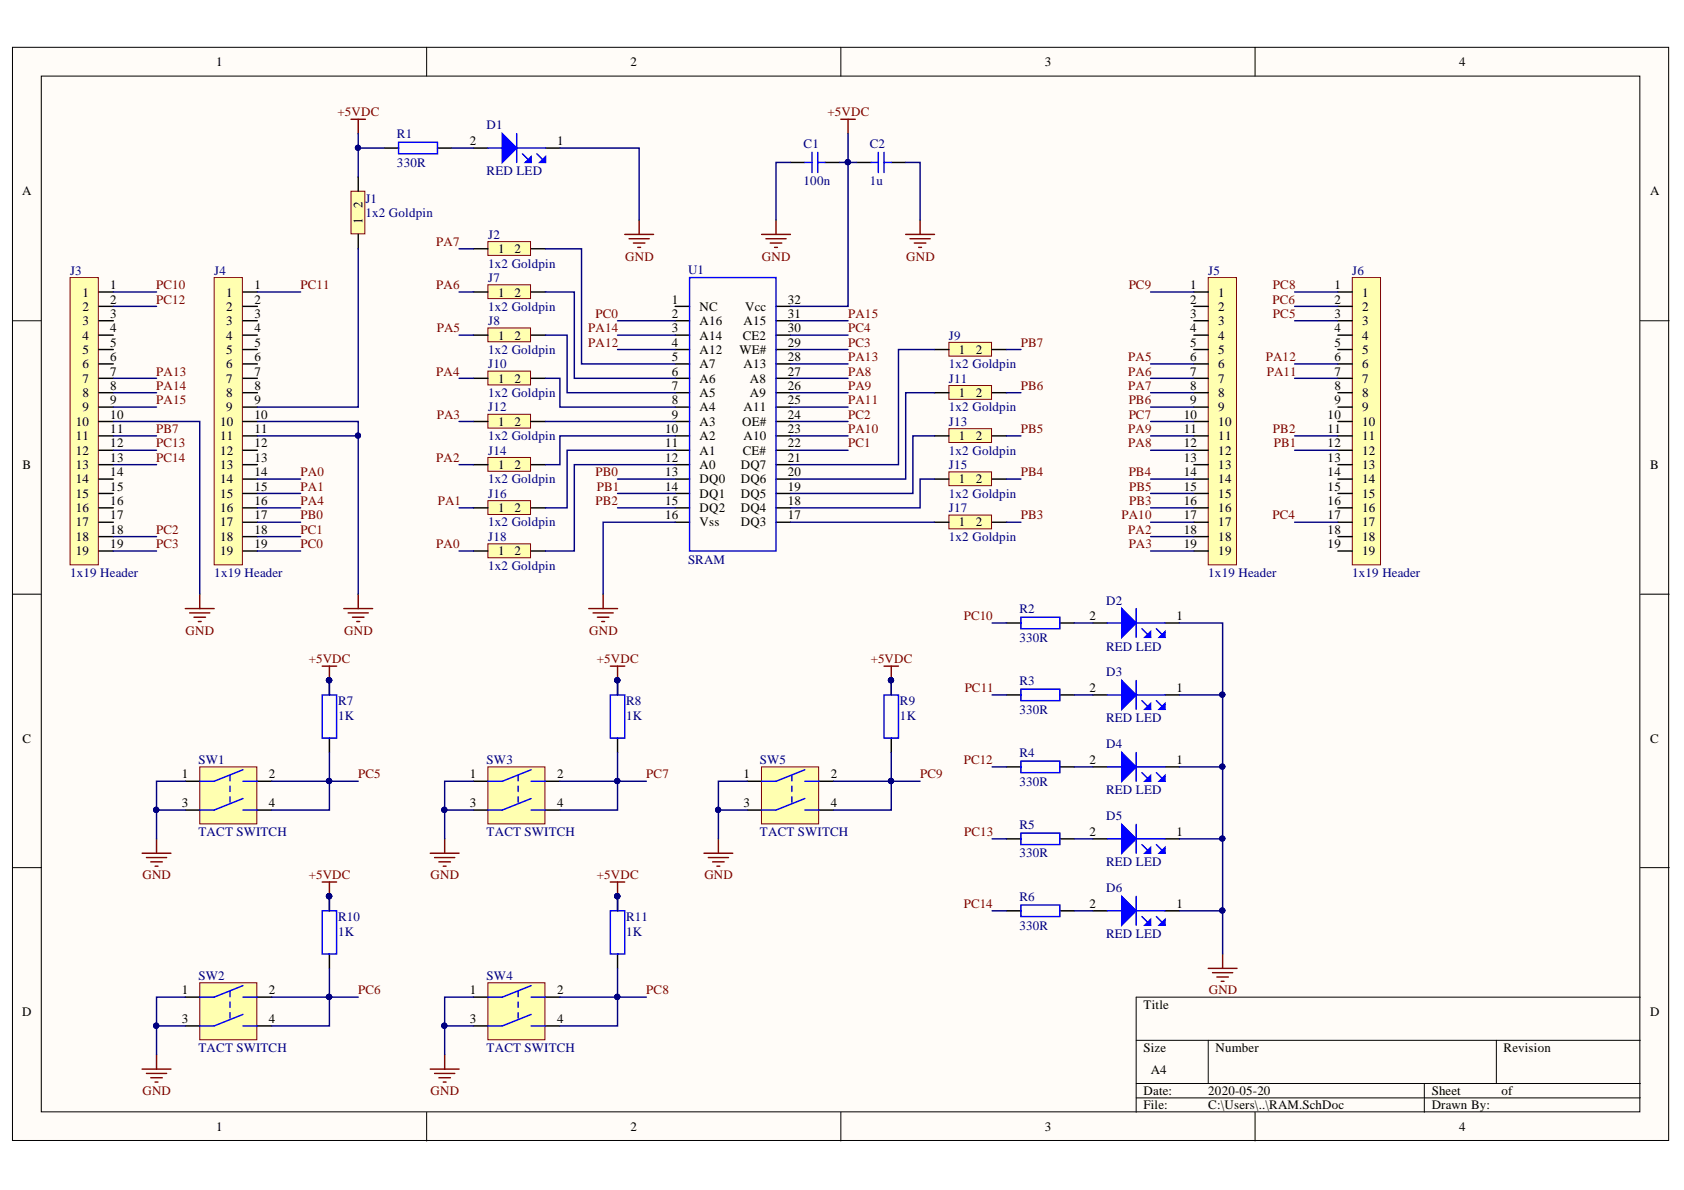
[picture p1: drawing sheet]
<svg xmlns="http://www.w3.org/2000/svg" width="297mm" height="210mm" viewBox="0 0 297 210" stroke-linecap="round" stroke-linejoin="round" font-family="sans-serif">
<defs><g id="words">
<g font-size="2.3">
<text x="38.1" y="11.7">1</text>
<text x="111.2" y="11.7">2</text>
<text x="184.3" y="11.7">3</text>
<text x="257.4" y="11.7">4</text>
<text x="82.9" y="25.6">2</text>
<text x="98.3" y="25.6">1</text>
<text x="3.9" y="34.5">A</text>
<text x="291.1" y="34.5">A</text>
<text x="63.9" y="39.5" transform="rotate(-90 63.9 39.5)">1</text>
<text x="63.9" y="36.7" transform="rotate(-90 63.9 36.7)">2</text>
<text x="87.9" y="44.7">1</text>
<text x="90.7" y="44.7">2</text>
<text x="14.5" y="52.3">1</text>
<text x="19.5" y="51">1</text>
<text x="19.5" y="53.6">2</text>
<text x="39.9" y="52.3">1</text>
<text x="44.9" y="51">1</text>
<text x="44.9" y="53.6">2</text>
<text x="87.9" y="52.3">1</text>
<text x="90.7" y="52.3">2</text>
<text x="118.5" y="53.6">1</text>
<text x="139" y="53.6">32</text>
<text x="209.9" y="51">1</text>
<text x="209.9" y="53.6">2</text>
<text x="214.9" y="52.3">1</text>
<text x="235.4" y="51">1</text>
<text x="235.4" y="53.6">2</text>
<text x="240.3" y="52.3">1</text>
<text x="14.5" y="54.8">2</text>
<text x="14.5" y="57.4">3</text>
<text x="14.5" y="59.9">4</text>
<text x="19.5" y="56.1">3</text>
<text x="19.5" y="58.6">4</text>
<text x="39.9" y="54.8">2</text>
<text x="39.9" y="57.4">3</text>
<text x="39.9" y="59.9">4</text>
<text x="44.9" y="56.1">3</text>
<text x="44.9" y="58.6">4</text>
<text x="87.9" y="59.9">1</text>
<text x="90.7" y="59.9">2</text>
<text x="118.5" y="56.1">2</text>
<text x="118.5" y="58.6">3</text>
<text x="123.4" y="54.8">NC</text>
<text x="123.4" y="57.4">A16</text>
<text x="123.4" y="59.9">A14</text>
<text x="131" y="59.9">CE2</text>
<text x="131.2" y="57.4">A15</text>
<text x="131.4" y="54.8">Vcc</text>
<text x="139" y="58.6">30</text>
<text x="139" y="56.1">31</text>
<text x="209.9" y="56.1">3</text>
<text x="209.9" y="58.6">4</text>
<text x="214.9" y="54.8">2</text>
<text x="214.9" y="57.4">3</text>
<text x="214.9" y="59.9">4</text>
<text x="235.4" y="56.1">3</text>
<text x="235.4" y="58.6">4</text>
<text x="240.3" y="54.8">2</text>
<text x="240.3" y="57.4">3</text>
<text x="240.3" y="59.9">4</text>
<text x="14.5" y="62.4">5</text>
<text x="14.5" y="65">6</text>
<text x="19.5" y="61.2">5</text>
<text x="19.5" y="63.7">6</text>
<text x="39.9" y="62.4">5</text>
<text x="39.9" y="65">6</text>
<text x="44.9" y="61.2">5</text>
<text x="44.9" y="63.7">6</text>
<text x="118.5" y="61.2">4</text>
<text x="118.5" y="63.7">5</text>
<text x="123.4" y="62.4">A12</text>
<text x="123.4" y="65">A7</text>
<text x="130.4" y="62.4">WE#</text>
<text x="131.2" y="65">A13</text>
<text x="139" y="63.7">28</text>
<text x="139" y="61.2">29</text>
<text x="169.1" y="62.4">1</text>
<text x="172.1" y="62.4">2</text>
<text x="209.9" y="61.2">5</text>
<text x="209.9" y="63.7">6</text>
<text x="214.9" y="62.4">5</text>
<text x="214.9" y="65">6</text>
<text x="235.4" y="61.2">5</text>
<text x="235.4" y="63.7">6</text>
<text x="240.3" y="62.4">5</text>
<text x="240.3" y="65">6</text>
<text x="14.5" y="67.5">7</text>
<text x="14.5" y="70">8</text>
<text x="19.5" y="66.2">7</text>
<text x="19.5" y="68.8">8</text>
<text x="19.5" y="71.3">9</text>
<text x="39.9" y="67.5">7</text>
<text x="39.9" y="70">8</text>
<text x="44.9" y="66.2">7</text>
<text x="44.9" y="68.8">8</text>
<text x="44.9" y="71.3">9</text>
<text x="87.9" y="67.5">1</text>
<text x="90.7" y="67.5">2</text>
<text x="118.5" y="66.2">6</text>
<text x="118.5" y="68.8">7</text>
<text x="118.5" y="71.3">8</text>
<text x="123.4" y="67.5">A6</text>
<text x="123.4" y="70">A5</text>
<text x="132.3" y="70">A9</text>
<text x="132.3" y="67.5">A8</text>
<text x="139" y="71.3">25</text>
<text x="139" y="68.8">26</text>
<text x="139" y="66.2">27</text>
<text x="169.1" y="70">1</text>
<text x="172.1" y="70">2</text>
<text x="209.9" y="66.2">7</text>
<text x="209.9" y="68.8">8</text>
<text x="209.9" y="71.3">9</text>
<text x="214.9" y="67.5">7</text>
<text x="214.9" y="70">8</text>
<text x="235.4" y="66.2">7</text>
<text x="235.4" y="68.8">8</text>
<text x="235.4" y="71.3">9</text>
<text x="240.3" y="67.5">7</text>
<text x="240.3" y="70">8</text>
<text x="13.4" y="75.1">10</text>
<text x="13.4" y="77.7">11</text>
<text x="14.5" y="72.6">9</text>
<text x="19.5" y="73.8">10</text>
<text x="19.5" y="76.4">11</text>
<text x="38.8" y="75.1">10</text>
<text x="38.8" y="77.7">11</text>
<text x="39.9" y="72.6">9</text>
<text x="44.9" y="73.8">10</text>
<text x="44.9" y="76.4">11</text>
<text x="87.9" y="75.1">1</text>
<text x="90.7" y="75.1">2</text>
<text x="117.3" y="76.4">10</text>
<text x="118.5" y="73.8">9</text>
<text x="123.4" y="72.6">A4</text>
<text x="123.4" y="75.1">A3</text>
<text x="123.4" y="77.7">A2</text>
<text x="130.9" y="75.1">OE#</text>
<text x="131.2" y="77.7">A10</text>
<text x="131.2" y="72.6">A11</text>
<text x="139" y="76.4">23</text>
<text x="139" y="73.8">24</text>
<text x="169.1" y="77.7">1</text>
<text x="172.1" y="77.7">2</text>
<text x="208.8" y="73.8">10</text>
<text x="208.8" y="76.4">11</text>
<text x="214.9" y="72.6">9</text>
<text x="214.9" y="75.1">10</text>
<text x="214.9" y="77.7">11</text>
<text x="234.2" y="73.8">10</text>
<text x="234.2" y="76.4">11</text>
<text x="240.3" y="72.6">9</text>
<text x="240.3" y="75.1">10</text>
<text x="240.3" y="77.7">11</text>
<text x="4" y="82.7">B</text>
<text x="13.4" y="80.2">12</text>
<text x="13.4" y="82.7">13</text>
<text x="19.5" y="78.9">12</text>
<text x="19.5" y="81.5">13</text>
<text x="19.5" y="84">14</text>
<text x="38.8" y="80.2">12</text>
<text x="38.8" y="82.7">13</text>
<text x="44.9" y="78.9">12</text>
<text x="44.9" y="81.5">13</text>
<text x="44.9" y="84">14</text>
<text x="87.9" y="82.7">1</text>
<text x="90.7" y="82.7">2</text>
<text x="117.3" y="78.9">11</text>
<text x="117.3" y="81.5">12</text>
<text x="117.3" y="84">13</text>
<text x="123.4" y="80.2">A1</text>
<text x="123.4" y="82.7">A0</text>
<text x="130.7" y="82.7">DQ7</text>
<text x="131" y="80.2">CE#</text>
<text x="139" y="84">20</text>
<text x="139" y="81.5">21</text>
<text x="139" y="78.9">22</text>
<text x="208.8" y="78.9">12</text>
<text x="208.8" y="81.5">13</text>
<text x="208.8" y="84">14</text>
<text x="214.9" y="80.2">12</text>
<text x="214.9" y="82.7">13</text>
<text x="234.2" y="78.9">12</text>
<text x="234.2" y="81.5">13</text>
<text x="234.2" y="84">14</text>
<text x="240.3" y="80.2">12</text>
<text x="240.3" y="82.7">13</text>
<text x="291.1" y="82.7">B</text>
<text x="13.4" y="85.3">14</text>
<text x="13.4" y="87.8">15</text>
<text x="19.5" y="86.5">15</text>
<text x="19.5" y="89.1">16</text>
<text x="38.8" y="85.3">14</text>
<text x="38.8" y="87.8">15</text>
<text x="44.9" y="86.5">15</text>
<text x="44.9" y="89.1">16</text>
<text x="117.3" y="86.5">14</text>
<text x="117.3" y="89.1">15</text>
<text x="123.4" y="85.3">DQ0</text>
<text x="123.4" y="87.8">DQ1</text>
<text x="130.7" y="87.8">DQ5</text>
<text x="130.7" y="85.3">DQ6</text>
<text x="139" y="89.1">18</text>
<text x="139" y="86.5">19</text>
<text x="169.1" y="85.3">1</text>
<text x="172.1" y="85.3">2</text>
<text x="208.8" y="86.5">15</text>
<text x="208.8" y="89.1">16</text>
<text x="214.9" y="85.3">14</text>
<text x="214.9" y="87.8">15</text>
<text x="234.2" y="86.5">15</text>
<text x="234.2" y="89.1">16</text>
<text x="240.3" y="85.3">14</text>
<text x="240.3" y="87.8">15</text>
<text x="13.4" y="90.3">16</text>
<text x="13.4" y="92.9">17</text>
<text x="13.4" y="95.4">18</text>
<text x="19.5" y="91.6">17</text>
<text x="19.5" y="94.1">18</text>
<text x="38.8" y="90.3">16</text>
<text x="38.8" y="92.9">17</text>
<text x="38.8" y="95.4">18</text>
<text x="44.9" y="91.6">17</text>
<text x="44.9" y="94.1">18</text>
<text x="87.9" y="90.3">1</text>
<text x="90.7" y="90.3">2</text>
<text x="117.3" y="91.6">16</text>
<text x="123.4" y="90.3">DQ2</text>
<text x="123.4" y="92.9">Vss</text>
<text x="130.7" y="90.3">DQ4</text>
<text x="130.7" y="92.9">DQ3</text>
<text x="139" y="91.6">17</text>
<text x="169.1" y="92.9">1</text>
<text x="172.1" y="92.9">2</text>
<text x="208.8" y="91.6">17</text>
<text x="208.8" y="94.1">18</text>
<text x="214.9" y="90.3">16</text>
<text x="214.9" y="92.9">17</text>
<text x="214.9" y="95.4">18</text>
<text x="234.2" y="91.6">17</text>
<text x="234.2" y="94.1">18</text>
<text x="240.3" y="90.3">16</text>
<text x="240.3" y="92.9">17</text>
<text x="240.3" y="95.4">18</text>
<text x="13.4" y="97.9">19</text>
<text x="19.5" y="96.7">19</text>
<text x="38.8" y="97.9">19</text>
<text x="44.9" y="96.7">19</text>
<text x="87.9" y="97.9">1</text>
<text x="90.7" y="97.9">2</text>
<text x="208.8" y="96.7">19</text>
<text x="214.9" y="97.9">19</text>
<text x="234.2" y="96.7">19</text>
<text x="240.3" y="97.9">19</text>
<text x="192.1" y="109.4">2</text>
<text x="207.5" y="109.4">1</text>
<text x="192.1" y="122.1">2</text>
<text x="207.5" y="122.1">1</text>
<text x="4" y="131">C</text>
<text x="291.1" y="131">C</text>
<text x="32.1" y="137.3">1</text>
<text x="47.4" y="137.3">2</text>
<text x="82.9" y="137.3">1</text>
<text x="98.3" y="137.3">2</text>
<text x="131.2" y="137.3">1</text>
<text x="146.6" y="137.3">2</text>
<text x="192.1" y="134.8">2</text>
<text x="207.5" y="134.8">1</text>
<text x="32.1" y="142.4">3</text>
<text x="47.4" y="142.4">4</text>
<text x="82.9" y="142.4">3</text>
<text x="98.3" y="142.4">4</text>
<text x="131.2" y="142.4">3</text>
<text x="146.6" y="142.4">4</text>
<text x="192.1" y="147.4">2</text>
<text x="207.5" y="147.4">1</text>
<text x="192.1" y="160.1">2</text>
<text x="207.5" y="160.1">1</text>
<text x="3.9" y="179.2">D</text>
<text x="32.1" y="175.4">1</text>
<text x="47.4" y="175.4">2</text>
<text x="82.9" y="175.4">1</text>
<text x="98.3" y="175.4">2</text>
<text x="201.7" y="177.9">Title</text>
<text x="291.1" y="179.2">D</text>
<text x="32.1" y="180.5">3</text>
<text x="47.4" y="180.5">4</text>
<text x="82.9" y="180.5">3</text>
<text x="98.3" y="180.5">4</text>
<text x="201.7" y="185.6">Size</text>
<text x="214.4" y="185.6">Number</text>
<text x="265.2" y="185.6">Revision</text>
<text x="203" y="189.4">A4</text>
<text x="201.7" y="193.2">Date:</text>
<text x="201.7" y="195.7">File:</text>
<text x="213.1" y="193.2">2020-05-20</text>
<text x="213.1" y="195.7">C:\Users\..\RAM.SchDoc</text>
<text x="252.5" y="193.2">Sheet</text>
<text x="252.5" y="195.7">Drawn By:</text>
<text x="264.8" y="193.2">of</text>
<text x="38.1" y="199.5">1</text>
<text x="111.2" y="199.5">2</text>
<text x="184.3" y="199.5">3</text>
<text x="257.4" y="199.5">4</text>
</g>
<g font-size="2.3" fill="#800000">
<text x="59.5" y="20.5">+5VDC</text>
<text x="146" y="20.5">+5VDC</text>
<text x="77" y="43.4">PA7</text>
<text x="110.3" y="46">GND</text>
<text x="134.4" y="46">GND</text>
<text x="159.8" y="46">GND</text>
<text x="27.6" y="51">PC10</text>
<text x="27.6" y="53.6">PC12</text>
<text x="53" y="51">PC11</text>
<text x="77" y="51">PA6</text>
<text x="199.1" y="51">PC9</text>
<text x="224.5" y="53.6">PC6</text>
<text x="224.5" y="51">PC8</text>
<text x="77" y="58.6">PA5</text>
<text x="103.8" y="58.6">PA14</text>
<text x="105" y="56.1">PC0</text>
<text x="149.6" y="56.1">PA15</text>
<text x="149.6" y="58.6">PC4</text>
<text x="224.5" y="56.1">PC5</text>
<text x="103.8" y="61.2">PA12</text>
<text x="149.6" y="63.7">PA13</text>
<text x="149.6" y="61.2">PC3</text>
<text x="180.1" y="61.2">PB7</text>
<text x="199" y="63.7">PA5</text>
<text x="223.3" y="63.7">PA12</text>
<text x="27.6" y="71.3">PA15</text>
<text x="27.6" y="68.8">PA14</text>
<text x="27.6" y="66.2">PA13</text>
<text x="77" y="66.2">PA4</text>
<text x="149.6" y="71.3">PA11</text>
<text x="149.6" y="66.2">PA8</text>
<text x="149.6" y="68.8">PA9</text>
<text x="180.1" y="68.8">PB6</text>
<text x="199" y="68.8">PA7</text>
<text x="199" y="66.2">PA6</text>
<text x="199.1" y="71.3">PB6</text>
<text x="223.4" y="66.2">PA11</text>
<text x="27.6" y="76.4">PB7</text>
<text x="77" y="73.8">PA3</text>
<text x="149.6" y="76.4">PA10</text>
<text x="149.6" y="73.8">PC2</text>
<text x="180.1" y="76.4">PB5</text>
<text x="199" y="76.4">PA9</text>
<text x="199.1" y="73.8">PC7</text>
<text x="224.5" y="76.4">PB2</text>
<text x="27.6" y="78.9">PC13</text>
<text x="27.6" y="81.5">PC14</text>
<text x="53" y="84">PA0</text>
<text x="77" y="81.5">PA2</text>
<text x="105" y="84">PB0</text>
<text x="149.6" y="78.9">PC1</text>
<text x="180.1" y="84">PB4</text>
<text x="199" y="78.9">PA8</text>
<text x="199.1" y="84">PB4</text>
<text x="224.7" y="78.9">PB1</text>
<text x="53" y="86.5">PA1</text>
<text x="53" y="89.1">PA4</text>
<text x="77.2" y="89.1">PA1</text>
<text x="105" y="89.1">PB2</text>
<text x="105.3" y="86.5">PB1</text>
<text x="199.2" y="89.1">PB3</text>
<text x="199.2" y="86.5">PB5</text>
<text x="27.6" y="94.1">PC2</text>
<text x="53" y="91.6">PB0</text>
<text x="53" y="94.1">PC1</text>
<text x="180.1" y="91.6">PB3</text>
<text x="197.8" y="91.6">PA10</text>
<text x="199" y="94.1">PA2</text>
<text x="224.5" y="91.6">PC4</text>
<text x="27.6" y="96.7">PC3</text>
<text x="53" y="96.7">PC0</text>
<text x="77" y="96.7">PA0</text>
<text x="199.1" y="96.7">PA3</text>
<text x="32.7" y="112">GND</text>
<text x="60.7" y="112">GND</text>
<text x="103.9" y="112">GND</text>
<text x="170" y="109.4">PC10</text>
<text x="54.5" y="117">+5VDC</text>
<text x="105.3" y="117">+5VDC</text>
<text x="153.6" y="117">+5VDC</text>
<text x="170.2" y="122.1">PC11</text>
<text x="63.2" y="137.3">PC5</text>
<text x="114" y="137.3">PC7</text>
<text x="162.3" y="137.3">PC9</text>
<text x="170" y="134.8">PC12</text>
<text x="170.1" y="147.4">PC13</text>
<text x="25.1" y="155.1">GND</text>
<text x="54.5" y="155.1">+5VDC</text>
<text x="75.9" y="155.1">GND</text>
<text x="105.3" y="155.1">+5VDC</text>
<text x="124.2" y="155.1">GND</text>
<text x="170" y="160.1">PC14</text>
<text x="63.2" y="175.4">PC6</text>
<text x="114" y="175.4">PC8</text>
<text x="213.2" y="175.4">GND</text>
<text x="25.1" y="193.2">GND</text>
<text x="75.9" y="193.2">GND</text>
</g>
<g font-size="2.3" fill="#000080">
<text x="85.8" y="22.8">D1</text>
<text x="70" y="24.3">R1</text>
<text x="70" y="29.4">330R</text>
<text x="141.7" y="26.1">C1</text>
<text x="153.4" y="26.1">C2</text>
<text x="64.4" y="35.7">J1</text>
<text x="85.8" y="30.9">RED LED</text>
<text x="141.7" y="32.7">100n</text>
<text x="153.4" y="32.7">1u</text>
<text x="64.4" y="38.3">1x2 Goldpin</text>
<text x="86.1" y="42.1">J2</text>
<text x="86.1" y="47.2">1x2 Goldpin</text>
<text x="12.3" y="48.5">J3</text>
<text x="37.8" y="48.5">J4</text>
<text x="86.1" y="49.8">J7</text>
<text x="121.4" y="48.2">U1</text>
<text x="213.1" y="48.5">J5</text>
<text x="238.5" y="48.5">J6</text>
<text x="86.1" y="57.4">J8</text>
<text x="86.1" y="54.8">1x2 Goldpin</text>
<text x="167.4" y="59.9">J9</text>
<text x="86.1" y="65">J10</text>
<text x="86.1" y="62.4">1x2 Goldpin</text>
<text x="167.4" y="65">1x2 Goldpin</text>
<text x="86.1" y="70">1x2 Goldpin</text>
<text x="167.4" y="67.5">J11</text>
<text x="86.1" y="72.6">J12</text>
<text x="86.1" y="77.7">1x2 Goldpin</text>
<text x="167.4" y="72.6">1x2 Goldpin</text>
<text x="167.4" y="75.1">J13</text>
<text x="86.1" y="80.2">J14</text>
<text x="167.4" y="80.2">1x2 Goldpin</text>
<text x="167.4" y="82.7">J15</text>
<text x="86.1" y="87.8">J16</text>
<text x="86.1" y="85.3">1x2 Goldpin</text>
<text x="167.4" y="87.8">1x2 Goldpin</text>
<text x="86.1" y="95.4">J18</text>
<text x="86.1" y="92.9">1x2 Goldpin</text>
<text x="167.4" y="90.3">J17</text>
<text x="167.4" y="95.4">1x2 Goldpin</text>
<text x="12.3" y="101.7">1x19 Header</text>
<text x="37.8" y="101.7">1x19 Header</text>
<text x="86.1" y="100.5">1x2 Goldpin</text>
<text x="121.4" y="99.5">SRAM</text>
<text x="213.1" y="101.7">1x19 Header</text>
<text x="238.5" y="101.7">1x19 Header</text>
<text x="195.1" y="106.6">D2</text>
<text x="179.8" y="108.2">R2</text>
<text x="179.8" y="113.2">330R</text>
<text x="195.1" y="114.7">RED LED</text>
<text x="195.1" y="119.3">D3</text>
<text x="59.6" y="124.4">R7</text>
<text x="110.5" y="124.4">R8</text>
<text x="158.7" y="124.4">R9</text>
<text x="179.8" y="120.8">R3</text>
<text x="179.8" y="125.9">330R</text>
<text x="59.6" y="126.9">1K</text>
<text x="110.5" y="126.9">1K</text>
<text x="158.7" y="126.9">1K</text>
<text x="195.1" y="127.4">RED LED</text>
<text x="195.1" y="132">D4</text>
<text x="35" y="134.8">SW1</text>
<text x="85.8" y="134.8">SW3</text>
<text x="134" y="134.8">SW5</text>
<text x="179.8" y="133.5">R4</text>
<text x="179.8" y="138.6">330R</text>
<text x="195.1" y="140.1">RED LED</text>
<text x="35" y="147.4">TACT SWITCH</text>
<text x="85.8" y="147.4">TACT SWITCH</text>
<text x="134" y="147.4">TACT SWITCH</text>
<text x="179.8" y="146.2">R5</text>
<text x="195.1" y="144.7">D5</text>
<text x="179.8" y="151.2">330R</text>
<text x="195.1" y="152.8">RED LED</text>
<text x="179.8" y="158.9">R6</text>
<text x="195.1" y="157.3">D6</text>
<text x="59.6" y="162.4">R10</text>
<text x="59.6" y="165">1K</text>
<text x="110.5" y="162.4">R11</text>
<text x="110.5" y="165">1K</text>
<text x="179.8" y="164">330R</text>
<text x="195.1" y="165.5">RED LED</text>
<text x="35" y="172.9">SW2</text>
<text x="85.8" y="172.9">SW4</text>
<text x="35" y="185.6">TACT SWITCH</text>
<text x="85.8" y="185.6">TACT SWITCH</text>
</g>
</g></defs>
<g fill="#fffcf8" stroke="#000" stroke-width=".18">
<path d="M2.2 8.3h292.1v192.9h-292.1z"/>
<path d="M7.3 13.4h281.9v182.7h-281.9z"/>
</g>
<g fill="none" stroke="#000" stroke-width=".18">
<path d="M75.3 8.3v5.1M148.3 8.3v5.1M221.4 8.3v5.1M2.2 56.6h5.1M289.4 56.6h5M2.2 104.8h5.1M289.4 104.8h5M2.2 153h5.1M289.4 153h5M289.4 175.9h-89v20.3M75.3 196.2v5.1M148.3 196.2v5.1"/>
<path d="M200.4 183.5h89M200.4 191.1h89M200.4 193.7h89M213.1 183.5v7.6M221.4 196.2v5.1M251.2 191.1v5.1M263.9 183.5v7.6"/>
</g>
<g fill="none" stroke="#000" stroke-width=".25">
<path d="M119.1 54h2.5M119.1 56.6h2.5M119.1 59.1h2.5M136.9 54h2.5M136.9 56.6h2.5M136.9 59.1h2.5M119.1 61.7h2.5M119.1 64.2h2.5M119.1 66.7h2.5M119.1 69.3h2.5M119.1 71.8h2.5M119.1 74.3h2.5"/>
<path d="M119.1 76.9h2.5M119.1 79.4h2.5M136.9 61.7h2.5M136.9 64.2h2.5M136.9 66.7h2.5M136.9 69.3h2.5M136.9 71.8h2.5M136.9 74.3h2.5M136.9 76.9h2.5M136.9 79.4h2.5M119.1 82h2.5M119.1 84.5h2.5"/>
<path d="M119.1 87h2.5M119.1 89.6h2.5M119.1 92.1h2.5M136.9 82h2.5M136.9 84.5h2.5M136.9 87h2.5M136.9 89.6h2.5M136.9 92.1h2.5"/>
</g>
<path d="M121.6 49h15.3v48.2h-15.3z" fill="none" stroke="#00f" stroke-width=".25"/>
<path d="M12.4 49h4.9v50.6h-4.9z" fill="#ffffb0" stroke="#800000" stroke-width=".18"/>
<g fill="none" stroke="#000" stroke-width=".25">
<path d="M17.4 51.5h2.6M17.4 54h2.6M17.4 56.6h2.6M17.4 59.1h2.6M17.4 61.7h2.6M17.4 64.2h2.6M17.4 66.7h2.6M17.4 69.3h2.6M17.4 71.8h2.6M17.4 74.3h2.6M17.4 76.9h2.6M17.4 79.4h2.6"/>
<path d="M17.4 82h2.6M17.4 84.5h2.6M17.4 87h2.6M17.4 89.6h2.6M17.4 92.1h2.6M17.4 94.7h2.6M17.4 97.2h2.6"/>
</g>
<path d="M37.8 49h5v50.6h-5z" fill="#ffffb0" stroke="#800000" stroke-width=".18"/>
<g fill="none" stroke="#000" stroke-width=".25">
<path d="M42.9 51.5h2.5M42.9 54h2.5M42.9 56.6h2.5M42.9 59.1h2.5M42.9 61.7h2.5M42.9 64.2h2.5M42.9 66.7h2.5M42.9 69.3h2.5M42.9 71.8h2.5M42.9 74.3h2.5M42.9 76.9h2.5M42.9 79.4h2.5"/>
<path d="M42.9 82h2.5M42.9 84.5h2.5M42.9 87h2.5M42.9 89.6h2.5M42.9 92.1h2.5M42.9 94.7h2.5M42.9 97.2h2.5"/>
</g>
<path d="M213.1 49h5v50.6h-5z" fill="#ffffb0" stroke="#800000" stroke-width=".18"/>
<g fill="none" stroke="#000" stroke-width=".25">
<path d="M210.6 51.5h2.5M210.6 54h2.5M210.6 56.6h2.5M210.6 59.1h2.5M210.6 61.7h2.5M210.6 64.2h2.5M210.6 66.7h2.5M210.6 69.3h2.5M210.6 71.8h2.5M210.6 74.3h2.5M210.6 76.9h2.5M210.6 79.4h2.5"/>
<path d="M210.6 82h2.5M210.6 84.5h2.5M210.6 87h2.5M210.6 89.6h2.5M210.6 92.1h2.5M210.6 94.7h2.5M210.6 97.2h2.5"/>
</g>
<path d="M238.5 49h5v50.6h-5z" fill="#ffffb0" stroke="#800000" stroke-width=".18"/>
<g fill="none" stroke="#000" stroke-width=".25">
<path d="M236 51.5h2.5M236 54h2.5M236 56.6h2.5M236 59.1h2.5M236 61.7h2.5M236 64.2h2.5M236 66.7h2.5M236 69.3h2.5M236 71.8h2.5M236 74.3h2.5M236 76.9h2.5M236 79.4h2.5"/>
<path d="M236 82h2.5M236 84.5h2.5M236 87h2.5M236 89.6h2.5M236 92.1h2.5M236 94.7h2.5M236 97.2h2.5"/>
</g>
<g fill="none" stroke="#800000" stroke-width=".25">
<path d="M61.9 21h2.6M63.2 21v2.6M148.3 21h2.6M149.6 21v2.6M32.7 107.3h5.1M33.5 108.1h3.5M34.2 108.9h2.1M35 109.6h.5M35.2 104.8v2.5M60.6 107.3h5.1M61.4 108.1h3.6M62.2 108.9h2"/>
<path d="M62.9 109.6h.5M63.2 104.8v2.5M103.8 107.3h5.1M104.6 108.1h3.6M105.4 108.9h2M106.1 109.6h.5M106.4 104.8v2.5"/>
</g>
<path d="M35.2 135.3h10.1v10h-10.1z" fill="#ffffb0" stroke="#800000" stroke-width=".18"/>
<path d="M192.8 109.9h2.5M205.5 109.9h2.5M32.7 137.8h2.5M45.4 137.8h2.5M58.1 120v2.6M58.1 130.2v2.5M32.7 142.9h2.5M45.4 142.9h2.5" fill="none" stroke="#000" stroke-width=".25"/>
<path d="M195.3 109.9h2.6M200.4 109.9h5.1M200.4 107.3v5.1M201.4 110.9l1.6 1.5M42.9 135.8l-5.1 2h-2.6M42.9 137.8h2.5M56.8 122.6h2.6v7.6h-2.6zM42.9 140.9l-5.1 2h-2.6M42.9 142.9h2.5" fill="none" stroke="#00f" stroke-width=".25"/>
<path d="M40.6 136.8v5.1" fill="none" stroke="#00f" stroke-width=".25" stroke-dasharray=".9 .9"/>
<circle cx="58" cy="120" r=".46" fill="#000080" stroke="#000080" stroke-width=".18"/>
<path d="M56.8 117.5h2.6M58.1 117.5v2.5" fill="none" stroke="#800000" stroke-width=".25"/>
<path d="M197.9 107.3l2.5 2.6-2.5 2.5z" fill="#00f"/>
<path d="M197.9 107.3l2.5 2.6-2.5 2.5z" fill="none" stroke="#00f" stroke-width=".25"/>
<path d="M201.9 112.4l1.1-1v1z" fill="#00f"/>
<path d="M201.9 112.4l1.1-1v1zM204 110.9l1.5 1.5" fill="none" stroke="#00f" stroke-width=".25"/>
<path d="M204.5 112.4l1-1v1z" fill="#00f"/>
<path d="M204.5 112.4l1-1v1zM195.3 122.6h2.6M200.4 122.6h5.1M200.4 120v5.1M201.4 123.6l1.6 1.5" fill="none" stroke="#00f" stroke-width=".25"/>
<path d="M192.8 122.6h2.5M205.5 122.6h2.5" fill="none" stroke="#000" stroke-width=".25"/>
<path d="M197.9 120l2.5 2.6-2.5 2.5z" fill="#00f"/>
<path d="M197.9 120l2.5 2.6-2.5 2.5z" fill="none" stroke="#00f" stroke-width=".25"/>
<path d="M201.9 125.1l1.1-1v1z" fill="#00f"/>
<path d="M201.9 125.1l1.1-1v1zM204 123.6l1.5 1.5" fill="none" stroke="#00f" stroke-width=".25"/>
<path d="M204.5 125.1l1-1v1z" fill="#00f"/>
<path d="M195.3 135.3h2.6M200.4 135.3h5.1M200.4 132.7v5.1M201.4 136.3l1.6 1.5M204.5 125.1l1-1v1z" fill="none" stroke="#00f" stroke-width=".25"/>
<path d="M192.8 135.3h2.5M205.5 135.3h2.5" fill="none" stroke="#000" stroke-width=".25"/>
<path d="M197.9 132.7l2.5 2.6-2.5 2.5z" fill="#00f"/>
<path d="M197.9 132.7l2.5 2.6-2.5 2.5z" fill="none" stroke="#00f" stroke-width=".25"/>
<path d="M201.9 137.8l1.1-1v1z" fill="#00f"/>
<path d="M201.9 137.8l1.1-1v1zM204 136.3l1.5 1.5" fill="none" stroke="#00f" stroke-width=".25"/>
<path d="M204.5 137.8l1-1v1z" fill="#00f"/>
<path d="M204.5 137.8l1-1v1zM195.3 148h2.6M200.4 148h5.1M200.4 145.4v5.1M201.4 149l1.6 1.5" fill="none" stroke="#00f" stroke-width=".25"/>
<path d="M192.8 148h2.5M205.5 148h2.5" fill="none" stroke="#000" stroke-width=".25"/>
<path d="M197.9 145.4l2.5 2.6-2.5 2.5z" fill="#00f"/>
<path d="M197.9 145.4l2.5 2.6-2.5 2.5z" fill="none" stroke="#00f" stroke-width=".25"/>
<path d="M201.9 150.5l1.1-1v1z" fill="#00f"/>
<path d="M201.9 150.5l1.1-1v1zM204 149l1.5 1.5" fill="none" stroke="#00f" stroke-width=".25"/>
<path d="M204.5 150.5l1-1v1z" fill="#00f"/>
<path d="M200.4 158.1v5.1M204.5 150.5l1-1v1zM195.3 160.7h2.6M200.4 160.7h5.1M201.4 161.7l1.6 1.5" fill="none" stroke="#00f" stroke-width=".25"/>
<path d="M192.8 160.7h2.5M205.5 160.7h2.5" fill="none" stroke="#000" stroke-width=".25"/>
<path d="M197.9 158.1l2.5 2.6-2.5 2.5z" fill="#00f"/>
<path d="M197.9 158.1l2.5 2.6-2.5 2.5z" fill="none" stroke="#00f" stroke-width=".25"/>
<path d="M201.9 163.2l1.1-1v1z" fill="#00f"/>
<path d="M201.9 163.2l1.1-1v1zM204 161.7l1.5 1.5" fill="none" stroke="#00f" stroke-width=".25"/>
<path d="M204.5 163.2l1-1v1z" fill="#00f"/>
<path d="M180.1 108.9h6.8v2h-6.8zM180.1 121.6h6.8v2h-6.8zM180.1 134.3h6.8v2h-6.8zM180.1 146.9h6.8v2.1h-6.8zM180.1 159.6h6.8v2.1h-6.8zM204.5 163.2l1-1v1z" fill="none" stroke="#00f" stroke-width=".25"/>
<path d="M177.5 109.9h2.6M186.9 109.9h2.6M177.5 122.6h2.6M177.5 135.3h2.6M186.9 122.6h2.6M186.9 135.3h2.6M177.5 148h2.6M186.9 148h2.6M177.5 160.7h2.6M186.9 160.7h2.6" fill="none" stroke="#000" stroke-width=".25"/>
<path d="M25.1 150.5h5.1M25.8 151.3h3.6M26.6 152h2M27.4 152.8h.5M27.6 148v2.5M213.1 170.8h5.1M213.9 171.6h3.5M214.6 172.3h2.1M215.4 173.1h.5M215.7 168.3v2.5" fill="none" stroke="#800000" stroke-width=".25"/>
<path d="M35.2 173.3h10.1v10.1h-10.1z" fill="#ffffb0" stroke="#800000" stroke-width=".18"/>
<path d="M58.1 158.1v2.6M32.7 175.9h2.5M45.4 175.9h2.5M58.1 168.3v2.5M32.7 181h2.5M45.4 181h2.5" fill="none" stroke="#000" stroke-width=".25"/>
<path d="M42.9 173.9l-5.1 2h-2.6M42.9 175.9h2.5M42.9 178.9l-5.1 2.1h-2.6M56.8 160.7h2.6v7.6h-2.6zM42.9 181h2.5" fill="none" stroke="#00f" stroke-width=".25"/>
<path d="M40.6 174.9v5" fill="none" stroke="#00f" stroke-width=".25" stroke-dasharray=".9 .9"/>
<circle cx="58" cy="158.1" r=".47" fill="#000080" stroke="#000080" stroke-width=".18"/>
<path d="M56.8 155.6h2.6M58.1 155.6v2.5M25.1 188.6h5.1M25.8 189.3h3.6M26.6 190.1h2M27.4 190.9h.5M27.6 186v2.6" fill="none" stroke="#800000" stroke-width=".25"/>
<path d="M86.1 135.3h10v10h-10z" fill="#ffffb0" stroke="#800000" stroke-width=".18"/>
<path d="M83.5 137.8h2.6M96.2 137.8h2.6M108.9 120v2.6M108.9 130.2v2.5M83.5 142.9h2.6M96.2 142.9h2.6" fill="none" stroke="#000" stroke-width=".25"/>
<path d="M93.7 135.8l-5.1 2h-2.5M93.7 137.8h2.5M107.7 122.6h2.5v7.6h-2.5zM93.7 140.9l-5.1 2h-2.5M93.7 142.9h2.5" fill="none" stroke="#00f" stroke-width=".25"/>
<path d="M91.4 136.8v5.1" fill="none" stroke="#00f" stroke-width=".25" stroke-dasharray=".9 .9"/>
<circle cx="108.9" cy="120" r=".46" fill="#000080" stroke="#000080" stroke-width=".18"/>
<path d="M107.7 117.5h2.5M108.9 117.5v2.5M75.9 150.5h5.1M76.7 151.3h3.5M77.4 152h2.1M78.2 152.8h.5M78.4 148v2.5" fill="none" stroke="#800000" stroke-width=".25"/>
<path d="M86.1 173.3h10v10.1h-10z" fill="#ffffb0" stroke="#800000" stroke-width=".18"/>
<path d="M108.9 158.1v2.6M83.5 175.9h2.6M96.2 175.9h2.6M108.9 168.3v2.5M83.5 181h2.6M96.2 181h2.6" fill="none" stroke="#000" stroke-width=".25"/>
<path d="M93.7 173.9l-5.1 2h-2.5M93.7 175.9h2.5M93.7 178.9l-5.1 2.1h-2.5M107.7 160.7h2.5v7.6h-2.5zM93.7 181h2.5" fill="none" stroke="#00f" stroke-width=".25"/>
<path d="M91.4 174.9v5" fill="none" stroke="#00f" stroke-width=".25" stroke-dasharray=".9 .9"/>
<circle cx="108.9" cy="158.1" r=".46" fill="#000080" stroke="#000080" stroke-width=".18"/>
<path d="M107.7 155.6h2.5M108.9 155.6v2.5M75.9 188.6h5.1M76.7 189.3h3.5M77.4 190.1h2.1M78.2 190.9h.5M78.4 186v2.6" fill="none" stroke="#800000" stroke-width=".25"/>
<path d="M134.3 135.3h10.1v10h-10.1z" fill="#ffffb0" stroke="#800000" stroke-width=".18"/>
<path d="M139.4 28.7h2.6M145.5 28.7h2.6M151.1 28.7h2.6M157.2 28.7h2.6M131.8 137.8h2.5M144.5 137.8h2.5M157.2 120v2.6M157.2 130.2v2.5M131.8 142.9h2.5M144.5 142.9h2.5" fill="none" stroke="#000" stroke-width=".25"/>
<g fill="none" stroke="#00f" stroke-width=".25">
<path d="M142 28.7h1.2M143.2 26.9v3.5M144.3 28.7h1.2M144.3 26.9v3.5M153.7 28.7h1.2M154.9 26.9v3.5M155.9 26.9v3.5M155.9 28.7h1.3M142 135.8l-5.1 2h-2.6M142 137.8h2.5M155.9 122.6h2.6v7.6h-2.6zM142 140.9l-5.1 2h-2.6"/>
<path d="M142 142.9h2.5"/>
</g>
<path d="M139.7 136.8v5.1" fill="none" stroke="#00f" stroke-width=".25" stroke-dasharray=".9 .9"/>
<circle cx="157.2" cy="120" r=".46" fill="#000080" stroke="#000080" stroke-width=".18"/>
<g fill="none" stroke="#800000" stroke-width=".25">
<path d="M136.9 38.8v2.5M162.3 38.8v2.5M134.3 41.3h5.1M135.1 42.1h3.6M135.9 42.9h2M136.6 43.6h.5M159.8 41.3h5M160.5 42.1h3.6M161.3 42.9h2M162 43.6h.5M155.9 117.5h2.6M157.2 117.5v2.5"/>
<path d="M124.2 150.5h5.1M124.9 151.3h3.6M125.7 152h2M126.5 152.8h.5M126.7 148v2.5"/>
</g>
<path d="M86.1 95.9h7.5v2.5h-7.5z" fill="#ffffb0" stroke="#800000" stroke-width=".18"/>
<path d="M83.5 97.2h2.6M93.7 97.2h2.5" fill="none" stroke="#000" stroke-width=".25"/>
<path d="M86.1 88.3h7.5v2.4h-7.5z" fill="#ffffb0" stroke="#800000" stroke-width=".18"/>
<path d="M83.5 89.6h2.6M93.7 89.6h2.5" fill="none" stroke="#000" stroke-width=".25"/>
<path d="M86.1 80.7h7.5v2.4h-7.5z" fill="#ffffb0" stroke="#800000" stroke-width=".18"/>
<path d="M83.5 82h2.6M93.7 82h2.5" fill="none" stroke="#000" stroke-width=".25"/>
<path d="M86.1 73.1h7.5v2.4h-7.5z" fill="#ffffb0" stroke="#800000" stroke-width=".18"/>
<path d="M83.5 74.3h2.6M93.7 74.3h2.5" fill="none" stroke="#000" stroke-width=".25"/>
<path d="M86.1 65.5h7.5v2.4h-7.5z" fill="#ffffb0" stroke="#800000" stroke-width=".18"/>
<path d="M83.5 66.7h2.6M93.7 66.7h2.5" fill="none" stroke="#000" stroke-width=".25"/>
<path d="M86.1 57.8h7.5v2.5h-7.5z" fill="#ffffb0" stroke="#800000" stroke-width=".18"/>
<path d="M83.5 59.1h2.6M93.7 59.1h2.5" fill="none" stroke="#000" stroke-width=".25"/>
<path d="M86.1 50.2h7.5v2.5h-7.5z" fill="#ffffb0" stroke="#800000" stroke-width=".18"/>
<path d="M83.5 51.5h2.6M93.7 51.5h2.5" fill="none" stroke="#000" stroke-width=".25"/>
<path d="M86.1 42.6h7.5v2.5h-7.5z" fill="#ffffb0" stroke="#800000" stroke-width=".18"/>
<path d="M83.5 43.9h2.6M93.7 43.9h2.5" fill="none" stroke="#000" stroke-width=".25"/>
<path d="M167.4 60.4h7.5v2.4h-7.5z" fill="#ffffb0" stroke="#800000" stroke-width=".18"/>
<path d="M164.8 61.7h2.6M175 61.7h2.5" fill="none" stroke="#000" stroke-width=".25"/>
<path d="M167.4 68h7.5v2.4h-7.5z" fill="#ffffb0" stroke="#800000" stroke-width=".18"/>
<path d="M164.8 69.3h2.6M175 69.3h2.5" fill="none" stroke="#000" stroke-width=".25"/>
<path d="M167.4 75.6h7.5v2.5h-7.5z" fill="#ffffb0" stroke="#800000" stroke-width=".18"/>
<path d="M164.8 76.9h2.6M175 76.9h2.5" fill="none" stroke="#000" stroke-width=".25"/>
<path d="M167.4 83.2h7.5v2.5h-7.5z" fill="#ffffb0" stroke="#800000" stroke-width=".18"/>
<path d="M164.8 84.5h2.6M175 84.5h2.5" fill="none" stroke="#000" stroke-width=".25"/>
<path d="M167.4 90.8h7.5v2.5h-7.5z" fill="#ffffb0" stroke="#800000" stroke-width=".18"/>
<path d="M164.8 92.1h2.6M175 92.1h2.5" fill="none" stroke="#000" stroke-width=".25"/>
<path d="M61.9 33.7h2.5v7.5h-2.5z" fill="#ffffb0" stroke="#800000" stroke-width=".18"/>
<path d="M63.2 31.2v2.5M83.5 26.1h2.6M96.2 26.1h2.6M63.2 41.3v2.6" fill="none" stroke="#000" stroke-width=".25"/>
<path d="M86.1 26.1h2.5M91.1 26.1h5.1M91.1 23.6v5.1M92.2 27.1l1.5 1.6" fill="none" stroke="#00f" stroke-width=".25"/>
<path d="M88.6 23.6l2.5 2.5-2.5 2.6z" fill="#00f"/>
<path d="M88.6 23.6l2.5 2.5-2.5 2.6z" fill="none" stroke="#00f" stroke-width=".25"/>
<path d="M92.7 28.7l1-1.1v1.1z" fill="#00f"/>
<path d="M92.7 28.7l1-1.1v1.1zM94.7 27.1l1.5 1.6" fill="none" stroke="#00f" stroke-width=".25"/>
<path d="M95.2 28.7l1-1.1v1.1z" fill="#00f"/>
<path d="M70.3 25.1h6.9v2h-6.9zM95.2 28.7l1-1.1v1.1z" fill="none" stroke="#00f" stroke-width=".25"/>
<path d="M112.7 38.8v2.5M110.2 41.3h5.1M111 42.1h3.5M111.7 42.9h2.1M112.5 43.6h.5" fill="none" stroke="#800000" stroke-width=".25"/>
<path d="M67.8 26.1h2.5M77.2 26.1h2.5" fill="none" stroke="#000" stroke-width=".25"/>
<g fill="none" stroke="#000080" stroke-width=".25">
<path d="M63.2 23.6v7.6M63.2 26.1h4.6M79.7 26.1h3.8M98.8 26.1h13.9v12.7M139.4 28.7h-2.5v10.1M148.1 28.7h3M149.6 23.6v30.4h-10.2M159.8 28.7h2.5v10.1M20 51.5h7.6M20 54h7.6M45.4 51.5h7.6M63.2 43.9v27.9h-17.8"/>
<path d="M81 59.1h2.5M81 51.5h2.5M81 43.9h2.5M96.2 43.9h6.4v20.3h16.5M96.2 51.5h5.1v15.2h17.8M96.2 59.1h3.8v10.2h19.1M108.9 56.6h10.2M108.9 59.1h10.2M139.4 56.6h10.2M139.4 59.1h10.2M203 51.5h7.6M228.4 56.6h7.6"/>
<path d="M228.4 51.5h7.6M228.4 54h7.6M20 74.3h15.2v30.5M20 76.9h7.6M20 66.7h7.6M20 69.3h7.6M20 71.8h7.6M20 79.4h7.6M45.4 74.3h17.8v30.5M45.4 76.9h17.8M81 66.7h2.5M81 74.3h2.5"/>
<path d="M96.2 66.7h2.6v5.1h20.3M96.2 74.3h22.9M108.9 61.7h10.2M119.1 79.4h-19.1v10.2h-3.8M119.1 76.9h-20.3v5.1h-2.6M139.4 76.9h10.2M139.4 64.2h10.2M139.4 61.7h10.2M139.4 66.7h10.2M139.4 69.3h10.2M139.4 71.8h10.2M139.4 74.3h10.2"/>
<path d="M139.4 79.4h10.2M164.8 76.9h-3.8v10.1h-21.6M164.8 69.3h-5v15.2h-20.4M164.8 61.7h-6.3v20.3h-19.1M177.5 76.9h2.6M177.5 61.7h2.6M177.5 69.3h2.6M203 76.9h7.6M203 64.2h7.6M203 66.7h7.6M203 69.3h7.6M203 71.8h7.6"/>
<path d="M203 74.3h7.6M203 79.4h7.6M228.4 76.9h7.6M228.4 64.2h7.6M228.4 66.7h7.6M228.4 79.4h7.6M20 97.2h7.6M20 94.7h7.6M20 82h7.6M45.4 89.6h7.6M45.4 87h7.6M45.4 84.5h7.6"/>
<path d="M45.4 92.1h7.6M45.4 97.2h7.6M45.4 94.7h7.6M81 89.6h2.5M81 97.2h2.5M81 82h2.5M108.9 89.6h10.2M108.9 87h10.2M108.9 84.5h10.2M119.1 92.1h-12.7v12.7M119.1 82h-17.8v15.2h-5.1M139.4 92.1h25.4"/>
<path d="M164.8 84.5h-2.5v5.1h-22.9M177.5 84.5h2.6M177.5 92.1h2.6M203 89.6h7.6M203 87h7.6M203 84.5h7.6M203 92.1h7.6M203 97.2h7.6M203 94.7h7.6M228.4 92.1h7.6M175 109.9h2.5M189.5 109.9h3.3"/>
<path d="M208 109.9h7.7v58.4M32.7 137.8h-5.1v10.2M47.9 137.8h10.2v5.1h-10.2M58.1 132.7v5.1h5.1M58.1 120v2.6M83.5 137.8h-5.1v10.2M98.8 137.8h10.1v5.1h-10.1M108.9 132.7v5.1h5.1M108.9 120v2.6M131.8 137.8h-5.1v10.2M147 137.8h10.2v5.1h-10.2M157.2 132.7v5.1h5.1"/>
<path d="M157.2 120v2.6M175 122.6h2.5M175 135.3h2.5M189.5 122.6h3.3M189.5 135.3h3.3M208 122.6h7.7M208 135.3h7.7M27.6 142.9h5.1M58.1 158.1v2.6M78.4 142.9h5.1M108.9 158.1v2.6M126.7 142.9h5.1"/>
<path d="M175 148h2.5M189.5 148h3.3M208 148h7.7M32.7 175.9h-5.1v10.1M47.9 175.9h10.2v5.1h-10.2M58.1 170.8v5.1h5.1M83.5 175.9h-5.1v10.1M98.8 175.9h10.1v5.1h-10.1M108.9 170.8v5.1h5.1M175 160.7h2.5M189.5 160.7h3.3M208 160.7h7.7"/>
<path d="M27.6 181h5.1M78.4 181h5.1"/>
</g>
<g fill="#000080" stroke="#000080" stroke-width=".18">
<circle cx="149.5" cy="28.6" r=".46"/>
<circle cx="63.1" cy="76.8" r=".46"/>
<circle cx="215.6" cy="160.6" r=".46"/>
<circle cx="215.6" cy="147.9" r=".46"/>
<circle cx="215.6" cy="135.2" r=".46"/>
<circle cx="215.6" cy="122.5" r=".46"/>
<circle cx="58" cy="137.8" r=".46"/>
<circle cx="58" cy="120" r=".46"/>
<circle cx="27.5" cy="142.8" r=".47"/>
<circle cx="58" cy="175.8" r=".46"/>
<circle cx="58" cy="158.1" r=".47"/>
<circle cx="27.5" cy="180.9" r=".47"/>
<circle cx="108.9" cy="137.8" r=".46"/>
<circle cx="108.9" cy="120" r=".46"/>
<circle cx="78.4" cy="142.8" r=".47"/>
<circle cx="108.9" cy="175.8" r=".46"/>
<circle cx="108.9" cy="158.1" r=".46"/>
<circle cx="78.4" cy="180.9" r=".47"/>
<circle cx="157.2" cy="137.8" r=".46"/>
<circle cx="126.7" cy="142.8" r=".46"/>
<circle cx="157.2" cy="120" r=".46"/>
<circle cx="63.1" cy="26.1" r=".46"/>
</g>
<use href="#words"/>
</svg>
